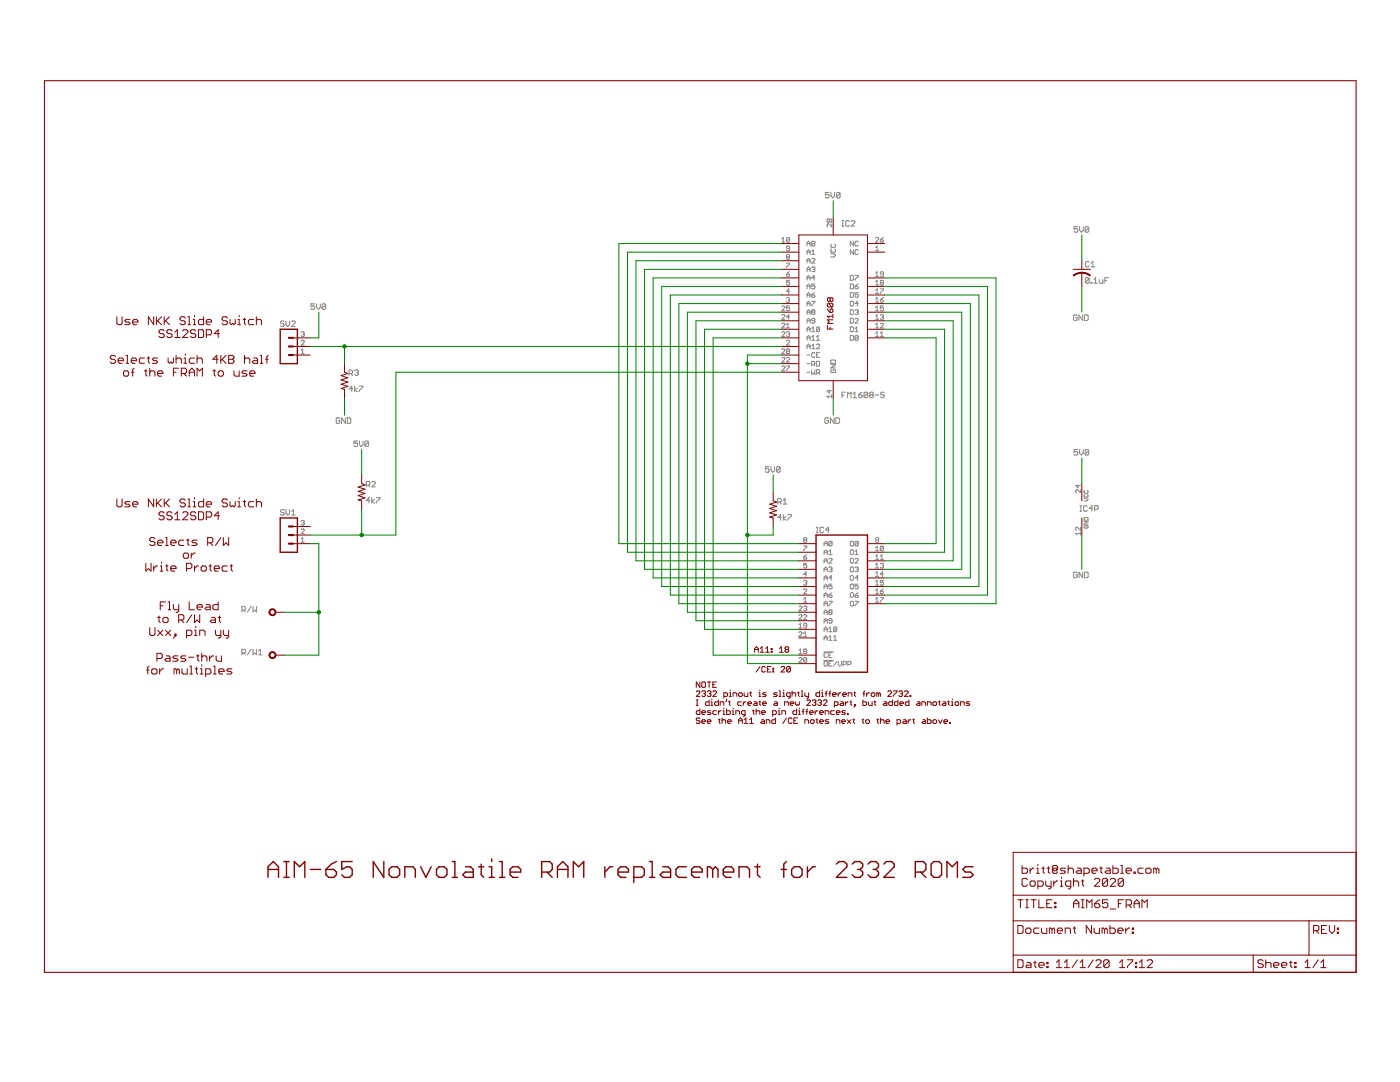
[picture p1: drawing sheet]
<svg xmlns="http://www.w3.org/2000/svg" width="279mm" height="216mm" viewBox="0 0 279 216" stroke-linecap="round" stroke-linejoin="round" font-family="sans-serif">
<g fill="none" stroke="#808080" stroke-width=".2">
<path d="M165.5 38.4h-.8v.5l.4-.1 .4 .1v.4l-.2 .2h-.4l-.2-.2M165.8 38.4v.7l.4 .4 .4-.4v-.7M167.7 38.6l-.2-.2h-.4l-.2 .2v.7M167.7 38.6v.7l-.2 .2h-.4l-.2-.2M167.7 38.6l-.8 .7M156 47.7l.3-.3v.9M156 48.3h.6M157 52.5h.6l-.6 .9M157 54.7h.4l.2 .3-.5 .2-.1-.2zM157 59.5l.1-.1h.3l.2 .1-.2 .3M157.1 51.3l-.1-.2 .1-.3h.3l.2 .2-.2 .3M157.1 51.3l-.1 .1 .1 .4h.3l.2-.2-.2-.3"/>
<path d="M157.1 51.3h.3M157.3 59.8h.1M157.4 59.8l.2 .2-.2 .3h-.3l-.1-.2M157.6 49.6h-.5l-.1-.2 .1-.3h.3l.2 .2v.6l-.2 .1h-.3l-.1-.1M157.6 47.5v.7l-.2 .1-.4-.1M157.6 47.5l-.2-.1h-.3l-.1 .1v.7M157.6 55.9h-.6v.5l.3-.2 .3 .2v.3l-.2 .2-.4-.2M157.6 47.5l-.6 .7M157.6 54.2l-.6 .5M157.6 58.1h-.6l.4-.5v1M161.1 49.1v-.6l.3-.4 .3 .4v.6M161.1 50.8v-.6l.3-.4 .3 .4v.6"/>
<path d="M161.1 52.5v-.6l.3-.3 .3 .3v.6M161.1 54.2v-.6l.3-.3 .3 .3v.6M161.1 55.9v-.6l.3-.3 .3 .3v.6M161.1 57.6v-.6l.3-.3 .3 .3v.6M161.1 59.3v-.6l.3-.3 .3 .3v.6M161.1 48.6h.6M161.1 50.3h.6M161.1 52h.6M161.1 53.7h.6M161.1 55.5h.6M161.1 57.1h.6M161.1 58.9h.6"/>
<path d="M162 58.9h.5l.1 .3-.4 .1-.2-.1zM162 51.7l.2-.1 .4 .1-.6 .8h.6M162 53.4l.2-.1h.3l.1 .1-.1 .3M162 50.2l.3-.4v1M162 50.8h.6M162.3 53.7h.2M162.5 53.7l.1 .2-.1 .3-.5-.1M162.6 48.3l-.1-.2-.5 .2v.6M162.6 56.7h-.6v.4l.3-.1 .3 .1-.1 .5h-.3l-.2-.1M162.6 48.3v.6l-.1 .2h-.3l-.2-.2M162.6 48.3l-.6 .6M162.6 55.5h-.6l.5-.5v.9"/>
<path d="M162.6 58.4l-.6 .5M165.5 43.9l.2-.2 .3 .2-.2 .4-.3-.1M165.5 43.9v.3M165.5 43.9l-.1-.2-.3 .2 .1 .4 .3-.1M165.8 50.6h.6l.4 .3-.4 .4h-.6M166 49.7l-.2 .1v.4l.2 .1h.6l.2-.1v-.4l-.2-.1M166 48.7l-.2 .2v.3l.2 .2h.6l.2-.2v-.3l-.2-.2M166 44.6v.7l-.6-.7-.3 .2 .1 .5M168 45.1h.4M168 44h.4M168.2 44v1.1M169.5 44.2l-.2-.2h-.3l-.2 .2v.8l.2 .1h.3l.2-.1"/>
<path d="M169.7 56.7h.5l.1 .2v.6l-.1 .1h-.5zM169.7 55h.5l.1 .1v.7l-.1 .1h-.5zM169.7 58.4h.5l.1 .1v.7l-.1 .1h-.5zM169.9 44.2l.2-.2h.3l.2 .2v.2l-.7 .7h.7M170.3 48.1v1l-.6-1v1M170.3 49.8v1l-.6-1v1M170.6 57.1h.5l.2 .4-.2 .1h-.3zM170.6 55h.7l-.7 .9M171.3 48.3l-.2-.2-.5 .2v.6l.2 .2h.3l.2-.2M171.3 50l-.2-.2-.5 .2v.6l.2 .2 .5-.2M171.3 58.4h-.7v.5l.4-.2 .3 .2v.3l-.2 .1-.5-.1M171.3 56.7l-.7 .4"/>
<path d="M174.7 47.5l.2-.1h.3l.2 .1-.7 .8h.7M174.7 50h.7M174.7 55.2h.7M174.7 56.9h.7M174.7 49.4l.3-.3v.9M174.7 54.5l.3-.3v1M174.7 56.2l.3-.3v1M174.7 58l.3-.4v1M174.7 59.7l.3-.3v.9M174.7 58.6h.7M175.7 47.9h.4l.2 .3-.5 .1zM175.7 57.6h.6l-.6 1"/>
<path d="M175.7 59.8h.4l.2 .3-.2 .2h-.3zM175.8 56.4l-.1-.2 .1-.3 .5 .2-.2 .3M175.8 56.4l-.1 .2 .1 .3 .5-.2-.2-.3M175.8 56.4h.3M176.3 54.7h-.5l-.1-.2 .1-.3 .5 .2v.6l-.2 .2-.4-.2M176.3 59.4l-.6 .4M176.3 47.4l-.6 .5M215.1 45.2h-.7v.6l.3-.2 .4 .2v.3l-.2 .2h-.4l-.1-.2M215.5 45.2v.8l.3 .3 .4-.3v-.8M217.3 45.4l-.2-.2h-.4l-.1 .2v.7M217.3 45.4v.7l-.2 .2h-.4l-.1-.2M217.3 45.4l-.7 .7"/>
<path d="M217.4 52.3l-.2-.1h-.4l-.2 .1v.8l.2 .2h.4l.2-.2M217.4 55.6l-.2-.2h-.4l-.2 .2v.7M217.4 55.6v.7l-.2 .2h-.4l-.2-.2M217.4 55.6l-.8 .7M217.7 56.3h.2v.2h-.2zM217.7 53.3h.8M217.7 52.5l.4-.3v1.1M218.3 56.5h.7M218.3 55.8l.4-.4v1.1M219.4 55.8v.5l.2 .2h.5v-.7M220.5 56h.4M221.2 55.4h-.7v1.1"/>
<path d="M56.7 64.2l-.2-.1h-.3l-.2 .1 .2 .4h.3l.2 .2-.2 .4h-.3l-.2-.2M57.1 64.1v.7l.3 .4 .4-.4v-.7M58.2 64.2l.2-.1h.3l.2 .1v.2l-.7 .8h.7M60.1 66.4l.2-.2h.3l.1 .2-.1 .3M60.1 68.1l.2-.2h.3l.1 .2-.6 .8h.6M60.1 70.6h.6M60.1 69.9l.3-.3v1M60.4 66.7h.2M60.6 66.7l.1 .1-.1 .3-.5-.1M62.8 60.6h-.7v.6l.5-.2 .2 .2v.4l-.2 .1h-.3l-.2-.1M63.2 60.6v.8l.3 .3 .4-.3v-.8M65 60.8l-.2-.2h-.3l-.2 .2v.8"/>
<path d="M65 60.8v.8l-.2 .1h-.3l-.2-.1M65 60.8l-.7 .8M69.7 74.5h.5l.2-.1v-.4l-.2-.2h-.5v1.1M70 74.5l.4 .4M70.4 77.6h-.7l.5-.6v1.1M70.8 77v1.1M70.8 74l.2-.2h.3l.2 .2-.2 .4M71.1 74.4h.2M71.3 77.4l-.5 .4 .5 .3M71.3 74.4l.2 .1-.2 .4h-.3l-.2-.2M71.7 77h.7v.2l-.7 .8v.1M156 62.9l.2-.1 .4 .1v.2l-.6 .6h.6"/>
<path d="M156 61.2l.2-.1 .4 .1v.2l-.6 .6h.6M156 64.6l.2-.1 .4 .1-.6 .8h.6M156 66.4l.2-.2h.3l.1 .2-.6 .7h.6M156 69.8l.2-.2h.3l.1 .2-.6 .8h.6M156 71.5l.2-.2 .4 .2v.1l-.6 .7h.6M156 73.2l.2-.2 .4 .2v.2l-.6 .6h.6M157 73h.6l-.6 1M157 66.4l.1-.2h.3l.2 .2-.2 .3M157 68.1l.1-.2h.3l.2 .2-.6 .8h.6M157 71.5l.1-.2 .5 .2v.1l-.6 .7h.6M157 65.4h.6M157 64.8l.3-.3v.9"/>
<path d="M157.3 66.7h.1M157.4 66.7l.2 .1-.2 .3-.4-.1M157.6 61.1h-.6v.4l.3-.1 .3 .1v.3l-.2 .2h-.3l-.1-.2M157.6 69.8l-.2-.2h-.3l-.1 .2v.6M157.6 69.8v.6l-.2 .2h-.3l-.1-.2M157.6 63.2h-.6l.4-.4v.9M157.6 69.8l-.6 .6M161.1 67.9v-.6l.3-.3 .3 .3v.6M161.1 61v-.6l.3-.3 .3 .3v.6M161.1 62.8v-.7l.3-.3 .3 .3v.7M161.1 64.5v-.7l.3-.3 .3 .3v.7M161.1 66.2v-.6l.3-.4 .3 .4v.6"/>
<path d="M161.1 69.6v-.6l.3-.3 .3 .3v.6M161.1 60.6h.6M161.1 64h.6M161.1 65.7h.6M161.1 67.4h.6M161.1 69.1h.6M161.1 70.8h.6M161.1 72.6h.6M161.1 74.3h.6M161.1 62.3h.6M162 60.1h.6l-.6 .9M162 72.7h.5l.1-.5-.1-.1h-.5v.9"/>
<path d="M162 73.8v.9l.3-.3 .3 .3v-.9M162 65.6l.3-.4v1M162 67.3l.3-.3v.9M162 69l.3-.3v.9M162 66.2h.6M162 67.9h.6M162 69.6h.6M162.2 62.3l-.2-.2 .2-.3 .4 .2-.1 .3M162.2 62.3l-.2 .1 .2 .4 .4-.2-.1-.3M162.2 62.3h.3M162.3 72.7l.3 .3M162.6 70.5l-.1-.1-.5 .1v.7l.2 .1 .4-.1"/>
<path d="M162.6 64h-.4l-.2-.2 .2-.3h.3l.1 .2v.6l-.1 .2h-.3l-.2-.2M162.9 72.1h.5l.2 .1v.7l-.2 .1h-.5zM162.9 74.4h.5l.2-.1v-.3l-.2-.2h-.5v.9M162.9 68.8l.2-.1 .5 .1v.2l-.7 .6h.7M162.9 67.9h.7M162.9 67.3l.4-.3v.9M162.9 70.8h.4M163.3 74.4l.3 .3M163.6 65.4l-.2-.2h-.3l-.2 .2v.6M163.6 65.4v.6l-.2 .2h-.3l-.2-.2M163.6 70.4h-.7v.9h.7M163.6 65.4l-.7 .6"/>
<path d="M165.5 77.8v.6l-.4-.4h.9M165.8 72l.2-.2h.6l.2 .2v.5h-1zM165.8 72.8h1l-1 .6h1M166 73.7l-.2 .2v.3l.2 .2h.6l.2-.2v-.3l-.2-.2h-.3v.3M166 79.1h-.9l.3 .3M166 78.8v.6M168 78.8h.4M168.8 78.3h-.8v1.1M169.1 79.4v-1.1l.4 .3 .4-.3v1.1M169.7 63.5h.5l.1 .2v.6l-.1 .2h-.5zM169.7 60.1h.5l.1 .2v.6l-.1 .1h-.5zM169.7 61.8h.5l.1 .2v.6l-.1 .2h-.5z"/>
<path d="M169.7 65.2h.5l.1 .2v.6l-.1 .2h-.5zM169.7 67h.5l.1 .1v.6l-.1 .2h-.5zM170.2 78.6l.4-.3v1.1M170.2 79.4h.8M170.6 63.7l.2-.2h.3l.2 .2-.7 .8h.7M170.6 66.2h.7M170.6 62l.5-.2 .2 .2-.2 .3M170.6 65.6l.4-.4v1M171 62.3h.1M171.1 62.3l.2 .1-.2 .4-.5-.2M171.3 60.6h-.7l.5-.5v.9M171.3 67.1v.6l-.2 .2h-.3l-.2-.2"/>
<path d="M171.3 67.1l-.5-.1-.2 .1v.6M171.3 67.1l-.7 .6M171.3 78.8h.6l.2 .4-.2 .2h-.4l-.2-.2zM172.1 78.3l-.8 .5M173.2 78.4l-.2-.1h-.4l-.2 .1v.8M173.2 78.4v.8l-.2 .2h-.4l-.2-.2M173.2 78.4l-.8 .8M173.7 78.8l-.2-.2 .2-.3h.4l.2 .1-.2 .4M173.7 78.8h.4M173.7 78.8l-.2 .2 .2 .4h.4l.2-.2-.2-.4M174.6 78.8h.8M174.7 60.3h.7"/>
<path d="M174.7 63.7h.7M174.7 65.4h.7M174.7 67.1h.7M174.7 66.5l.3-.3v.9M174.7 61.4l.3-.3v.9M174.7 63.1l.3-.3v.9M174.7 64.8l.3-.3v.9M174.7 62h.7M175.7 62.9l.4-.1 .2 .1-.2 .3M175.7 64.6l.1-.1 .5 .1-.6 .8h.6M175.7 67.1h.6M175.7 66.5l.3-.3v.9"/>
<path d="M176 63.2h.1M176.1 63.2l.2 .2-.2 .3-.4-.1M176.3 61.1h-.6v.4l.3-.1 .3 .1v.3l-.2 .2h-.3l-.1-.2M176.5 78.4l-.2-.1h-.4l-.2 .1 .2 .4h.4l.2 .2-.2 .4h-.4l-.2-.2M215 63l-.2-.2h-.4l-.2 .2v.8l.2 .1h.4l.2-.1v-.4h-.4M216.1 62.8v1.1l-.8-1.1v1.1M216.4 62.8h.6l.2 .2v.8l-.2 .1h-.6zM67.8 83.6l-.2-.2h-.3l-.2 .2v.7l.2 .2h.3l.2-.2v-.4h-.3M68.9 83.4v1.1l-.7-1.1v1.1M69.3 83.4h.5l.2 .2v.7l-.2 .2h-.5zM71.4 88h-.8v.5l.6-.1 .2 .1v.4l-.2 .2h-.4l-.2-.2M71.7 88v.7l.4 .4 .4-.4v-.7"/>
<path d="M73.1 96.8h.5l.2-.2v-.4l-.2-.1h-.5v1.1M73.4 96.8l.4 .4M73.6 88.2l-.2-.2h-.4l-.2 .2v.7M73.6 88.2v.7l-.2 .2h-.4l-.2-.2M73.6 88.2l-.8 .7M73.8 99.8h-.7l.5-.5v1.1M74.2 99.3v1.1M74.2 96.2l.2-.1h.3l.2 .1v.2l-.7 .8h.7M74.7 99.7l-.5 .3 .5 .4M75.1 99.3h.7v.2l-.7 .7v.2M153.5 93.1h-.7v.6l.3-.2 .4 .2v.3l-.2 .2h-.4l-.1-.2M153.9 93.1v.8l.3 .3 .4-.3v-.8"/>
<path d="M155.7 93.3l-.2-.2h-.3l-.2 .2v.7M155.7 93.3v.7l-.2 .2h-.3l-.2-.2M155.7 93.3l-.7 .7M156.3 99.8l.4-.3v1.1M165.4 83.6l-.2-.2h-.4l-.2 .2v.7l.2 .2h.4l.2-.2v-.4h-.4M166.5 83.4v1.1l-.8-1.1v1.1M166.8 83.4h.6l.2 .2v.7l-.2 .2h-.6zM215.1 89.7h-.7v.6l.3-.2 .4 .2v.3l-.2 .2h-.4l-.1-.2M215.1 96.7v.7l-.4-.5h.9M215.5 89.7v.7l.3 .4 .4-.4v-.7M215.6 97.7v.6l-.6-.6-.3 .1 .1 .5M216.3 99.5h.6l.2 .2-.2 .3h-.6"/>
<path d="M216.5 97.9l-.2 .1 .2 .4 .6-.1-.1-.4M216.5 98.7l-.2 .1 .2 .4 .6-.1-.1-.4M217.3 89.9l-.2-.2h-.4l-.1 .2v.7M217.3 89.9v.7l-.2 .2h-.4l-.1-.2M217.3 89.9l-.7 .7M56.7 101.9l-.2-.2h-.3l-.2 .2 .2 .3h.3l.2 .2-.2 .4h-.3l-.2-.2M57.1 101.7v.7l.3 .4 .4-.4v-.7M58.2 102.8h.7M58.2 102l.3-.3v1.1M60.1 108.2h.6M60.1 105.7l.2-.2h.3l.1 .2-.6 .8h.6M60.1 107.6l.3-.3v.9"/>
<path d="M60.1 104l.5-.2 .1 .2-.1 .3M60.4 104.3h.2M60.6 104.3l.1 .2-.1 .3-.5-.2M155.2 100.2h.5l.2-.2v-.3l-.2-.2h-.5v1.1M155.6 100.2l.3 .4M155.9 103.3h-.7l.5-.6v1.1M156.3 102.7v1.1M156.3 100.6h.7M156.9 103.1l-.6 .3 .6 .4M157.2 102.7h.8l-.8 1.1M160.4 119.5l.3-.3v1M160.4 117.7l.1-.2h.3l.2 .2-.6 .8h.6"/>
<path d="M160.4 109h.6l-.6 .9M160.4 111.1h.4l.2 .4-.5 .1zM160.4 116l.1-.2h.3l.2 .2-.2 .3M160.5 107.7l-.1-.1 .1-.3h.3l.2 .1-.2 .3M160.5 107.7l-.1 .2 .1 .3h.3l.2-.2-.2-.3M160.5 107.7h.3M160.7 116.3h.1M160.8 116.3l.2 .1-.2 .4h-.3l-.1-.2M161 112.4h-.6v.5l.3-.2 .3 .2v.3l-.2 .1-.4-.1M161 114.6h-.6l.4-.5v.9M161 110.7l-.6 .4M162.9 106.3h.4"/>
<path d="M162.9 105.2h.4M163.1 105.2v1.1M164.4 105.4l-.2-.2h-.4l-.2 .2v.7l.2 .2h.4l.2-.2M164.5 108.9v-.6l.3-.3 .3 .3v.6M164.5 110.7v-.7l.3-.3 .3 .3v.7M164.5 112.4v-.7l.3-.3 .3 .3v.7M164.5 114.1v-.6l.3-.4 .3 .4v.6M164.5 115.8v-.6l.3-.3 .3 .3v.6M164.5 117.5v-.6l.3-.3 .3 .3v.6M164.5 119.2v-.6l.3-.3 .3 .3v.6M164.5 118.7h.6M164.5 117h.6"/>
<path d="M164.5 115.3h.6M164.5 113.6h.6M164.5 111.9h.6M164.5 110.2h.6M164.5 108.5h.6M165.4 120h.7l-.7 .9M165.4 111.6l.2-.2h.3l.2 .2-.7 .8h.7M165.4 113.3l.2-.2h.3l.2 .2-.2 .3M165.4 118.7h.5l.2 .4-.5 .1zM165.4 110l.3-.3v1M165.4 110.7h.7M165.5 105.7h-.8l.6-.5v1.1"/>
<path d="M165.7 113.6h.2M165.9 113.6l.2 .2-.2 .3h-.3l-.2-.2M166.1 108.2v.6l-.2 .1-.5-.1M166.1 116.6h-.7v.4l.3-.1 .4 .1v.3l-.2 .2-.5-.2M166.1 108.2l-.5-.2-.2 .2v.6M166.1 118.3l-.7 .4M166.1 115.3h-.7l.5-.4v.9M166.1 108.2l-.7 .6M169.7 108.2l.2-.2 .4 .2v.6l-.1 .1-.5-.1zM169.7 109.9l.2-.2 .4 .2v.6l-.1 .2-.5-.2zM169.7 115l.2-.1 .4 .1v.6l-.1 .2h-.3l-.2-.2zM169.7 116.7l.2-.1 .4 .1v.6l-.1 .2-.5-.2z"/>
<path d="M169.7 118.4l.2-.1 .4 .1v.7l-.1 .1-.5-.1zM169.9 111.4h.3l.1 .2v.6l-.1 .2h-.3l-.2-.2v-.6zM169.9 113.1h.3l.1 .2v.6l-.1 .2h-.3l-.2-.2v-.6zM169.9 120h.3l.1 .1v.7l-.1 .1-.5-.1v-.7zM170.6 118.7h.5l.2 .4-.5 .1zM170.6 120h.7l-.7 .9M170.6 111.6l.2-.2h.3l.2 .2-.7 .8h.7M170.6 113.3l.2-.2h.3l.2 .2-.2 .3M170.6 110l.4-.3v1M170.6 110.7h.7M171 113.6h.1M171.1 113.6l.2 .2-.2 .3h-.3l-.2-.2"/>
<path d="M171.3 108.2l-.5-.2-.2 .2v.6M171.3 116.6h-.7v.4l.4-.1 .3 .1v.3l-.2 .2-.5-.2M171.3 108.2v.6l-.2 .1-.5-.1M171.3 115.3h-.7l.5-.4v.9M171.3 108.2l-.7 .6M171.3 118.3l-.7 .4M174.7 109.3l.3-.3v.9M174.7 111l.3-.3v.9M174.7 112.7l.3-.3v.9M174.7 114.4l.3-.3v.9M174.7 116.1l.3-.3v1M174.7 117.8l.3-.3v1"/>
<path d="M174.7 119.5l.3-.3v1M174.7 118.5h.7M174.7 116.8h.7M174.7 113.3h.7M174.7 111.6h.7M174.7 109.9h.7M174.7 115h.7M175.4 107.7h-.5l-.2-.1 .2-.3h.3l.2 .1v.6l-.2 .2h-.3l-.2-.2M175.7 111l.3-.3v.9M175.7 112.5l.4-.1 .2 .1-.2 .4M175.7 118h.4l.2 .3-.2 .2h-.3zM175.7 119.2h.6l-.6 1"/>
<path d="M175.7 111.6h.6M176 112.9h.1M176.1 112.9l.2 .1-.2 .3-.4-.1M176.3 109.1v.6l-.2 .2-.4-.2M176.3 115.8h-.6v.5l.3-.2 .3 .2v.3l-.2 .2h-.3l-.1-.2M176.3 109.1l-.5-.1-.1 .1v.6M176.3 114.6h-.6l.4-.5v.9M176.3 109.1l-.6 .6M176.3 117.5l-.6 .5M215 114.4l-.2-.2h-.4l-.2 .2v.7l.2 .2h.4l.2-.2v-.4h-.4M215.5 102h.4M215.5 100.9h.4"/>
<path d="M215.6 105.2v.6l-.6-.6-.3 .1 .1 .5M215.6 106.4h-.9l.3 .4M215.6 106.2v.6M215.7 100.9v1.1M216.1 114.2v1.1l-.8-1.1v1.1M216.3 103.4l.7-.1 .1 .1v.4h-.8zM216.3 104.1h.8l-.8 .5h.8M216.4 114.2h.6l.2 .2v.7l-.2 .2h-.6zM216.5 104.8l-.2 .2 .2 .4 .6-.2-.1-.4h-.3v.3M217 101.1l-.2-.2h-.4l-.1 .2v.7l.1 .2h.4l.2-.2M218.1 101.5h-.7l.5-.6v1.1M218.5 101.6h.5l.2-.1v-.4l-.2-.2h-.5v1.1"/>
<path d="M48.3 121.8h.5l.2-.2v-.4l-.2-.2h-.5v1.1M48.3 130.3h.5l.2-.2v-.3l-.2-.2h-.5v1.1M48.6 121.8l.4 .3M48.6 130.3l.4 .4M50.1 121l-.7 1.1M50.1 129.6l-.7 1.1M50.5 121v1.1l.3-.3 .4 .3v-1.1M50.5 129.6v1.1l.3-.4 .4 .4v-1.1M51.6 129.9l.3-.3v1.1M51.6 130.7h.7M159.4 122.8l.2-.1 .5 .1-.7 .8h.7M159.4 121.1l.2-.2 .5 .2v.2l-.7 .6h.7"/>
<path d="M159.4 129.8l.3-.3v.9M159.4 124.7l.3-.3v.9M159.4 130.4h.7M159.4 125.3h.7M159.4 131.4l.2-.2 .5 .2-.7 .7h.7M159.4 126.2l.2-.1h.3l.2 .1-.7 .8h.7M160.4 126.4l.3-.3v.9M160.4 120.2h.6M160.4 121.1l.4-.2 .2 .2-.2 .3M160.4 122.8l.1-.1 .5 .1-.6 .8h.6M160.4 127h.6M160.5 130l-.1-.2 .1-.3 .5 .1-.2 .4"/>
<path d="M160.5 130l-.1 .1 .1 .3 .5-.1-.2-.3M160.5 130h.3M160.7 121.4h.1M160.8 121.4l.2 .2-.2 .3-.4-.2M161 124.8h-.5l-.1-.1 .1-.3h.3l.2 .1v.6l-.2 .2h-.3l-.1-.2M161 131.4v.6l-.2 .1-.4-.1M161 131.4l-.5-.2-.1 .2v.6M161 131.4l-.6 .6M164.4 130.1h1.9M164.4 131.8h1.9M164.5 120.9v-.6l.3-.3 .3 .3v.6M164.5 122.6v-.6l.3-.3 .3 .3v.6"/>
<path d="M164.5 124.4v-.7l.3-.3 .3 .3v.7M164.5 126v-.6l.3-.3 .3 .3v.6M164.5 127.8v-.7l.3-.3 .3 .3v.7M164.5 120.5h.6M164.5 125.6h.6M164.5 127.3h.6M164.5 123.9h.6M164.5 122.2h.6M164.6 132h.4l.1 .1v.6l-.1 .2h-.4l-.1-.2v-.6zM165.1 130.4l-.1-.2h-.4l-.1 .2v.6l.1 .2h.4l.1-.2M165.4 125.4l.3-.3v.9M165.4 127.1l.3-.3v1"/>
<path d="M165.4 130.7h.3M165.4 126h.7M165.4 132.4h.3M165.4 127.8h.7M165.6 122.2l-.2-.2 .2-.3h.3l.2 .2-.2 .3M165.6 122.2l-.2 .1 .2 .3h.3l.2-.1-.2-.3M165.6 122.2h.3M166.1 123.9h-.5l-.2-.2 .2-.3h.3l.2 .2v.6l-.2 .2h-.3l-.2-.2M166.1 130.2h-.7v1h.7M166.1 132h-.7v.9h.7M166.4 127.8h.6M166.4 127.1l.3-.3v1"/>
<path d="M167 125.3v.6l-.2 .1-.4-.1M167 125.3l-.2-.2-.4 .2v.6M167 125.3l-.6 .6M167 132l-.6 .9M167.3 132v.6l.3 .3 .3-.3v-.6M168.3 132.6h.4l.2-.2v-.3l-.2-.1h-.4v.9M169.2 132.6h.5l.1-.2-.1-.4h-.5v.9M174.7 120.2h.7"/>
</g>
<g fill="none" stroke="#800000" stroke-width=".2">
<path d="M156 48.6h3.4M156 50.3h3.4M156 52h3.4M156 53.7h3.4M156 55.5h3.4M156 57.1h3.4M156 58.9h3.4M159.4 46.9h13.7v29.1h-13.7zM165.7 59.6l-.2-.2-.4 .2v.4l.2 .2 .4-.2M165.7 59.6v.4M165.7 59.6l.2-.2 .3 .2v.4l-.2 .2-.3-.2M166.3 43.5v3.4"/>
<path d="M173.1 48.6h3.5M173.1 50.3h3.5M173.1 55.5h3.5M173.1 57.1h3.5M173.1 58.9h3.5M214.2 53.7h3.4M215.9 52v1.7M215.9 54.4v2.7M23.1 71.2l-.3-.3h-.5l-.3 .3v.2l.3 .3h.5l.3 .3v.2l-.3 .3h-.5l-.3-.3M23.3 63.2v1.3l.3 .3h.5l.3-.3v-1.3M23.6 72h1v-.3l-.2-.3h-.5l-.3 .3v.5l.3 .3h.5M24.9 74h.5l.3 .3v.5l-.3 .3h-.5l-.3-.3v-.5z"/>
<path d="M25.2 70.9h.2v1.6M25.2 72.5h.5M26 63.7h-.8l-.3 .3 .3 .3h.5l.3 .2-.3 .3h-.8M26.2 72h1.1v-.3l-.3-.3h-.5l-.3 .3v.5l.3 .3h.5M26.2 74.3h.5M26.5 64.3h1v-.3l-.2-.3h-.6l-.2 .3v.5l.2 .3h.6M26.7 73.5l-.2 .2v1.4M28.8 71.4h-.8l-.2 .3v.5l.2 .3h.8M28.8 74h.6M29.1 73.7v1.1l.3 .3M29.4 71.4h.5M29.6 71.2v1l.3 .3"/>
<path d="M29.9 74.3l.2-.3h.6l.2 .3v.8M29.9 73.5v1.6M30.7 63.2v1.6l-1.1-1.6v1.6M31.2 63.2v1.6M31.5 64l.7 .8M31.5 71.4h-.8l-.3 .3 .3 .3h.5l.3 .2-.3 .3h-.8M31.5 74.5h1v-.2l-.3-.3h-.5l-.2 .3v.5l.2 .3h.5M32.2 63.2l-1 1.1M32.8 63.2v1.6M32.8 66l-.3-.2h-.5l-.3 .2v.3l.3 .3h.5l.3 .2v.3l-.3 .3h-.5l-.3-.3M33 64l.8 .8M33.5 71.4v.8l.3 .3 .3-.3 .3 .3 .2-.3v-.8"/>
<path d="M33.8 63.2l-1 1.1M34.4 66l-.3-.2h-.6l-.2 .2v.3l.2 .3h.6l.3 .2v.3l-.3 .3h-.6l-.2-.3M34.6 74.3h.5M34.9 67.4h1M34.9 66.3l.5-.5v1.6M35.1 71.7l.3-.3h.5l.3 .3v.8M35.1 70.9v1.6M35.7 73.5h-1.1v1.6M36.2 74.5h.8l.2-.2v-.6l-.2-.2h-.8v1.6M36.4 66l.3-.2h.5l.3 .2v.3l-1.1 1.1h1.1M36.7 71.4h.3v1.1M36.7 72.5h.5"/>
<path d="M36.7 74.5l.5 .6M37 63.5l-.3-.3h-.5l-.3 .3v.2l.3 .3h.5l.3 .3v.2l-.3 .3h-.5l-.3-.3M37 70.7v.2M37.5 64.8h.5M37.5 63.2h.3v1.6M37.8 75.1v-1.1l.5-.5 .5 .5v1.1M37.8 74.3h1M38.5 64.8h.6M38.5 63.7h.3v1.1M38.8 71.4h-.8l-.2 .3v.5l.2 .3h.8M38.8 62.9v.3M39.1 66l-.3-.2h-.5l-.3 .2v.3l.3 .3h.5l.3 .2v.3l-.3 .3h-.5l-.3-.3"/>
<path d="M39.3 71.7l.3-.3h.5l.3 .3v.8M39.3 70.9v1.6M39.3 75.1v-1.6l.6 .5 .5-.5v1.6M39.6 65.8h.8l.2 .2v1.1l-.2 .3h-.8zM40.6 63.2v1.6h-.7l-.3-.3v-.5l.3-.3h.7M41.2 64.3h1v-.3l-.2-.3h-.6l-.2 .3v.5l.2 .3h.6M41.2 66.8h.8l.2-.2v-.6l-.2-.2h-.8v1.6M42.5 74h.5M42.8 73.7v1.1l.2 .3M43.5 71.7h-1l.8-.8v1.6M43.8 66.6h-1l.7-.8v1.6M43.8 74h.5l.3 .3v.5l-.3 .3h-.5l-.3-.3v-.5z"/>
<path d="M44.1 70.9v1.6M44.3 71.7l.8 .8M45.1 70.9l-1 1.1M45.4 63.5l-.3-.3h-.5l-.3 .3v.2l.3 .3h.5l.3 .3v.2l-.3 .3h-.5l-.3-.3M45.6 70.9h.8l.3 .3v.2l-.3 .3 .3 .3v.2l-.3 .3h-.8zM45.6 71.7h.8M45.9 63.7v.8l.3 .3 .2-.3 .3 .3 .2-.3v-.8M46.7 74v.8l.2 .3h.8v-1.1M47.5 64.8h.5M47.5 63.7h.2v1.1M47.7 62.9v.3M48.5 63.7h.5"/>
<path d="M48.8 63.5v1l.2 .3M48.8 70.9v1.6M48.8 71.7l.2-.3h.6l.2 .3v.8M49.3 74h-.8l-.2 .3 .2 .2h.5l.3 .3-.3 .3h-.7M49.8 74.5h1.1v-.2l-.3-.3h-.5l-.3 .3v.5l.3 .3h.5M50.6 63.7h-.8l-.2 .3v.5l.2 .3h.8M50.6 71.4h.6l.2 .3v.8h-.8l-.2-.3 .2-.2h.8M51.2 64l.2-.3h.5l.3 .3v.8M51.2 63.2v1.6M51.9 70.9h.3v1.6M51.9 72.5h.6M53 71.7h.5"/>
<path d="M53.5 70.9l-.2 .3v1.3M58.5 67.4h3.4M58.5 69.1h3.4M58.5 70.8h3.4M68.7 72.6v1.7l.7 .2-1.3 .5 1.3 .4-1.3 .4 1.3 .4-1.3 .5 1.3 .4-1.3 .4 .6 .2v1.7M156 64h3.4M156 74.3h3.4M156 60.6h3.4M156 65.7h3.4M156 67.4h3.4M156 69.1h3.4M156 70.8h3.4"/>
<path d="M156 72.6h3.4M156 62.3h3.4M165.1 64.9v.8h1.1M165.1 61.6l.6 .8M165.3 60.5l-.2 .2v.4l.2 .2h.7M165.3 60.5h.7l.2 .2v.4l-.2 .2M165.3 60.5l.7 .8M165.7 61.8l.3-.2 .2 .2v.4l-.2 .2h-.3zM165.7 65.3v.4M166.2 63.8h-1.1l.4 .4-.4 .4h1.1M166.2 63.1h-1.1l.4 .4M166.2 62.7v.8"/>
<path d="M166.3 76v3.4M173.1 64h3.5M173.1 60.6h3.5M173.1 65.7h3.5M173.1 67.4h3.5M173.1 62.3h3.5M23.3 99.6v1.3l.3 .2h.5l.3-.2v-1.3M30.7 99.6v1.5l-1.1-1.5v1.5M31.2 99.6v1.5M32.2 99.6l-1 1M32.8 99.6v1.5M33.8 99.6l-1 1"/>
<path d="M37 99.8l-.3-.2h-.5l-.3 .2v.3l.3 .3h.5l.3 .2v.3l-.3 .2h-.5l-.3-.2M37.5 99.6h.3v1.5M38.8 99.3v.3M40.6 99.6v1.5h-.7l-.3-.2v-.5l.3-.3h.7M45.4 99.8l-.3-.2h-.5l-.3 .2v.3l.3 .3h.5l.3 .2v.3l-.3 .2h-.5l-.3-.2M47.7 99.3v.3M48.8 99.8v1.1l.2 .2M51.2 99.6v1.5M72.2 94.8v1.7l.7 .3-1.4 .4 1.4 .4-1.4 .4 1.4 .5-1.4 .4 1.4 .4-1.4 .5 .7 .1v1.7M154.3 98.2v1.7l.7 .3-1.4 .4 1.4 .4-1.4 .5 1.4 .4-1.4 .4 1.4 .4-1.4 .5 .7 .2v1.7M215.9 96.5v3.4M26 100.1h-.8l-.3 .3 .3 .2h.5l.3 .3-.3 .2h-.8"/>
<path d="M26.5 100.6h1v-.2l-.2-.3h-.6l-.2 .3v.5l.2 .2h.6M29.1 112.4v1.6l.5-.5 .5 .5v-1.6M30.7 112.9v1.1M30.9 107.5l-.2-.2h-.6l-.2 .2v.3l.2 .3h.6l.2 .2v.3l-.2 .2h-.6l-.2-.2M31.5 108.3h1v-.2l-.3-.3h-.5l-.2 .3v.5l.2 .2h.5M31.5 100.4l.7 .7M31.5 112.9h-.3l-.5 .6M32 112.9h.2v1.1M32 114h.5M32.2 112.1v.3M32.8 102.4l-.3-.3h-.5l-.3 .3v.3l.3 .2h.5l.3 .3v.2l-.3 .3h-.5l-.3-.3M33 107.3h.3v1.5"/>
<path d="M33 100.4l.8 .7M33 108.8h.5M33 112.9h.5M33.3 112.6v1.1l.2 .3M34.1 108.3h1v-.2l-.2-.3h-.5l-.3 .3v.5l.3 .2h.5M34.1 113.5h1v-.3l-.2-.3h-.5l-.3 .3v.5l.3 .3h.5M34.4 102.4l-.3-.3h-.6l-.2 .3v.3l.2 .2h.6l.3 .3v.2l-.3 .3h-.6l-.2-.3M34.9 102.7l.5-.6v1.6M34.9 103.7h1M36.4 102.4l.3-.3h.5l.3 .3v.3l-1.1 1h1.1M36.6 110.6l.3-.2h.5l.2 .2v.5l-.2 .3h-.5l-.3-.3zM36.7 107.8h-.8l-.2 .3v.5l.2 .2h.8"/>
<path d="M37.2 113.5h.8l.3-.3v-.6l-.3-.2h-.8v1.6M37.2 107.8h.6M37.5 107.5v1.1l.3 .2M37.5 101.1h.5M38.2 110.4v1M38.5 100.1h.3v1M38.5 101.1h.6M38.8 112.9v1.1M38.9 110.4h-.2l-.5 .5M39.1 102.4l-.3-.3h-.5l-.3 .3v.3l.3 .2h.5l.3 .3v.2l-.3 .3h-.5l-.3-.3M39.3 107.8h-.8l-.2 .3 .2 .2h.6l.2 .3-.2 .2h-.8M39.6 102.1h.8l.2 .3v1l-.2 .3h-.8z"/>
<path d="M39.6 112.9h-.3l-.5 .6M40.4 112.9h.5l.3 .3v.5l-.3 .3h-.5l-.3-.3v-.5zM41.2 100.6h1v-.2l-.2-.3h-.6l-.2 .3v.5l.2 .2h.6M41.2 103.2h.8l.2-.3v-.5l-.2-.3h-.8v1.6M41.4 108.3h.8l.3-.2v-.6l-.3-.2h-.8v1.5M41.7 112.9h.5M42 112.6v1.1l.2 .3M42 108.3l.5 .5M42.8 113.5h1v-.3l-.3-.3h-.5l-.2 .3v.5l.2 .3h.5M43.8 102.9h-1l.7-.8v1.6M44.1 107.3l-1.1 1.5M44.6 107.3v1.5l.5-.5 .5 .5v-1.5"/>
<path d="M45.4 112.9h-.8l-.3 .3v.5l.3 .3h.8M45.9 100.1v.8l.3 .2 .2-.2 .3 .2 .2-.2v-.8M45.9 112.9h.5M46.2 112.6v1.1l.2 .3M47.5 100.1h.2v1M47.5 101.1h.5M48.5 100.1h.5M50.6 100.1h-.8l-.2 .3v.5l.2 .2h.8M51.2 100.4l.2-.3h.5l.3 .3v.7M58.5 108.5h3.4M58.5 106.8h3.4M58.5 105.1h3.4"/>
<path d="M159.4 118.7h3.5M159.4 117h3.5M159.4 115.3h3.5M159.4 113.6h3.5M159.4 111.9h3.5M159.4 110.2h3.5M159.4 108.5h3.5M173.1 118.7h3.5M173.1 117h3.5M173.1 115.3h3.5M173.1 113.6h3.5M173.1 111.9h3.5"/>
<path d="M173.1 110.2h3.5M173.1 108.5h3.5M215.9 103.4v3.4M29.2 133.7h.6M29.8 132.9l-.3 .3v1.3M29.9 125.2v1.3l.2 .3h.6l.2-.3v-1.3M30.3 133.7l.2-.2h.6l.2 .2v.5l-.2 .3h-.6l-.2-.3zM31.3 131.4h.8l.3-.3v-.5l-.3-.2h-.8v1.5M31.5 123.2h.5M31.5 125.8l1 1M31.7 122.9v1.1l.3 .2M31.9 133.5v1"/>
<path d="M32 120.9h.5M32.5 123.4l.3-.2h.5l.2 .2v.6l-.2 .2h-.5l-.3-.2zM32.5 125.8l-1 1M32.6 133.5h-.2l-.5 .5M33 120.1h-1v1.6M33 125.8l1.1 1M33.2 130.9h.5l.3 .2v.8h-.8l-.3-.2 .3-.3h.8M33.5 120.1h.3v1.6M33.5 121.7h.6M34.1 125.8l-1.1 1M34.6 120.6v.8l.3 .3h.8M34.9 126.5h.2v.3h-.2z"/>
<path d="M35.1 126.8l-.5 .5M35.3 133.7l-.3-.2h-.3v1M35.3 133.7v.8M35.3 133.7l.2-.2 .3 .2v.8M35.5 130.9h-.8l-.2 .2 .2 .3h.6l.2 .3-.2 .2h-.8M35.7 120.6v1.3l-.3 .3h-.3M35.7 123.7h.7l.3-.3v-.5l-.3-.2h-.7v1.5M36.2 123.7l.5 .5M36.3 133.5v.7l.3 .3h.8v-1M37.1 130.9h-.8l-.3 .2 .3 .3h.6l.2 .3-.2 .2h-.9M37.2 126.8h.8l.3-.3v-.5l-.3-.2h-.8v1.5M37.6 131.1h1.1"/>
<path d="M37.8 120.1v1.6h1M37.9 134.5h.5M37.9 132.9h.3v1.6M38.3 122.7l-1.1 1.5M38.8 122.7v1.5l.5-.5 .6 .5v-1.5M38.8 125.8h.3v1M38.8 126.8h.5M38.9 133.5h.6M39.1 125v.2M39.2 130.9h.5M39.2 133.2v1l.3 .3M39.3 121.1h1.1v-.2l-.3-.3h-.5l-.3 .3v.5l.3 .3h.5"/>
<path d="M39.5 130.6v1.1l.2 .2M39.9 126.8v-1h.7l.3 .2v.8M40 133.5h.3v1M40 134.5h.5M40.3 131.1l.2-.2h.5l.3 .2v.8M40.3 130.4v1.5M40.3 132.7v.2M41 134.5h.8l.3-.3v-.5l-.3-.2h-.8v1.5M41.2 120.6h.5l.3 .3v.8h-.8l-.3-.3 .3-.3h.8M41.8 130.9v1M42.2 123.2h.6l.2 .2v.8h-.8l-.2-.2 .2-.3h.8M42.6 130.9h-.2l-.6 .5"/>
<path d="M42.6 134.5h.5M42.6 132.9h.3v1.6M43 125.8v.7l.3 .3h.8M43.1 130.9v.8l.3 .2h.8v-1M43.5 120.1v1.6h-.7l-.3-.3v-.5l.3-.3h.7M43.5 123.2h.6M43.7 134h1v-.3l-.3-.2h-.5l-.2 .2v.5l.2 .3h.5M43.8 122.9v1.1l.3 .2M44.1 125.8v1.3l-.3 .2h-.3M44.6 125.8v.7l.3 .3h.7M45.6 125.8v1.3l-.2 .2h-.3M46.3 133.5h-.8l-.2 .2 .2 .3h.5l.3 .2-.3 .3h-.7"/>
<path d="M55.1 122.2h1.7M55.1 130.7h1.7M139 138l.1-.1h.4l.2 .1v.2l-.7 .8h.7M139 139.7h.3M139.1 139.7v1.1M139.7 136.1v1.1l-.7-1.1v1.1M140.1 138l.1-.1h.4l.2 .1-.2 .4M140.2 136.1h.4l.2 .1v.8l-.2 .2h-.4l-.1-.2v-.8zM140.4 138.4h.2M140.6 138.4l.2 .2-.2 .4h-.4l-.1-.2M141.2 136.1h.7M141.2 138l.1-.1h.4l.2 .1-.2 .4"/>
<path d="M141.5 139.7v1.1h-.5l-.2-.2v-.4l.2-.2h.5M141.5 136.1v1.1M141.5 138.4h.2M141.7 138.4l.2 .2-.2 .4h-.4l-.1-.2M142.1 139.5v.2M142.3 136.6h.3M142.3 138l.2-.1h.3l.2 .1v.2l-.7 .8h.7M143 136.1h-.7v1.1h.7M143.4 139.7v1.1h-.6l-.2-.2v-.4l.2-.2h.6M144.5 139h.5l.2-.2v-.4l-.2-.2h-.5v1.1M145 139.5v.3l-.2 .2M145.6 139h.3"/>
<path d="M145.6 138.2h.2v.8M145.6 139.8v.8l.2 .2M145.8 137.7v.2M146.3 139v-.8h.6l.1 .2v.6M147.4 138.4l.2-.2h.4l.1 .2v.4l-.1 .2h-.4l-.2-.2zM148.5 138.2v.6l.2 .2h.5v-.8M149.6 138.2h.4M149.8 138v.8l.2 .2M150.6 130.2v-.8l.4-.3 .3 .3v.8M150.6 129.6h.7M151.4 139h.4M151.4 138.2h.2v.8"/>
<path d="M151.6 137.7v.2M151.6 139.8v.8l.2 .2M151.7 133l-.8 1.1M151.7 129.4l.4-.3v1.1M151.7 130.2h.7M152.8 133.2l-.2-.2h-.4l-.2 .2v.7l.2 .2h.4l.2-.2M152.8 130.2h.7M152.8 129.4l.4-.3v1.1M152.9 138.2h-.5l-.2 .2 .2 .2h.3l.2 .2-.2 .2h-.5M153.1 133.5h.4M153.9 133h-.8v1.1h.8M153.9 129.4h.2v.2h-.2z"/>
<path d="M153.9 130h.2v.2h-.2zM154.2 133.9h.2v.2h-.2zM154.2 133.3h.2v.2h-.2zM155.1 138.2h-.5l-.2 .2 .7 .4-.2 .2h-.5M155.5 139h.4M155.5 137.9h.2v1.1M155.6 130.2h.7M155.6 129.4l.3-.3v1.1M155.9 133.2l.2-.2h.3l.2 .2v.1l-.7 .8h.7M156.2 139h.4M156.2 138.2h.2v.8M156.4 137.7v.2"/>
<path d="M156.8 129.6h.4M156.8 129.6l-.1 .2 .1 .4h.4l.2-.2-.2-.4M156.8 129.6l-.1-.2 .1-.3h.4l.2 .1-.2 .4M157.7 139h-.6l-.1-.2v-.4l.1-.2h.6v.9l-.4 .2M157.7 133.2l-.2-.2h-.3l-.2 .2v.7M157.7 133.2v.7l-.2 .2h-.3l-.2-.2M157.7 133.2l-.7 .7M158.1 138.4l.1-.2h.4l.2 .2v.6M158.1 137.9v1.1M159.2 138.2h.3M159.3 138v.8l.2 .2M159.4 122.2h3.5"/>
<path d="M159.4 120.5h3.5M159.4 130.7h3.5M159.4 125.6h3.5M159.4 132.4h3.5M159.4 127.3h3.5M159.4 123.9h3.5M159.9 139h.4M159.9 137.9h.2v1.1M160.6 138.2v.6l.2 .2h.6M161 139.8l.2-.1h.4l.1 .1v.2l-.7 .8h.7M161.4 138.2v.9l-.4 .2M162.1 139.8l.2-.1h.4l.1 .1-.1 .4"/>
<path d="M163.2 139.8l.2-.1h.4l.1 .1-.1 .4M163.6 137.9v1.1h-.6l-.2-.2v-.4l.2-.2h.6M164 139h.3M164 138.2h.1v.8M164.1 137.7v.2M164.3 139.8l.2-.1h.4l.1 .1v.2l-.7 .8h.7M164.7 138.4h.4M165.1 137.9l-.2 .1v1M165.4 138.4h.4M165.8 137.9l-.2 .1v1M166.2 138.6h.7l-.2-.4h-.4l-.1 .2v.4l.1 .2h.4M167.3 138.2v.8"/>
<path d="M167.8 138.2h-.2l-.3 .4M168.2 138.6h.7l-.2-.4h-.3l-.2 .2v.4l.2 .2h.3M169.3 139v-.8h.5l.2 .2v.6M169.8 139.8v.8l.2 .2M170.4 138.2h.4M170.6 138v.8l.2 .2M172.2 138.4h.4M172.2 139.7v1.1h.6l.2-.2v-.4l-.2-.2h-.6M172.6 137.9l-.2 .1v1M173 138.2v.8M173.1 120.5h3.5M173.5 138.2h-.2l-.3 .4"/>
<path d="M173.9 138.4l.2-.2h.3l.2 .2v.4l-.2 .2h-.3l-.2-.2zM174.6 139.8v.8l.2 .2M175.3 138.4l-.3-.2v.8M175.3 138.4v.6M175.3 138.4l.2-.2 .2 .2v.6M177.2 138l.2-.1h.3l.2 .1v.2l-.7 .8h.7M178.1 139.7v1.1h-.6l-.1-.2v-.4l.1-.2h.6M178.3 137.9h.7v.1l-.7 .8v.2M179.2 139.7v1.1h-.6l-.1-.2v-.4l.1-.2h.6M179.4 138l.2-.1h.3l.2 .1-.2 .4M179.7 138.4h.2M179.9 138.4l.2 .2-.2 .4h-.3l-.2-.2"/>
<path d="M180.5 138l.2-.1h.3l.2 .1v.2l-.7 .8h.7M181.4 139.7v1.1h-.6l-.1-.2v-.4l.1-.2h.6M181.6 138.8h.2v.2h-.2zM187.5 139.8v.8l.2 .2M189.3 139.8v.8l.2 .2M190.1 139.5v.2M139 140.8h.3M139.7 141.5v1.1h-.6l-.1-.2v-.4l.1-.2h.6M139.7 143.4l-.2-.1h-.4l-.1 .3 .1 .2h.4l.2 .4-.2 .2h-.4l-.1-.2M140.1 142.2h.7l-.2-.4h-.4l-.1 .2v.4l.1 .2h.4M140.1 144h.7l-.2-.4h-.4l-.1 .2v.4l.1 .2h.4M141.2 144h.7l-.2-.4h-.4l-.1 .2v.4l.1 .2h.4"/>
<path d="M141.9 141.8h-.6l-.1 .2 .1 .2h.4l.2 .2-.2 .2h-.5M141.9 140.8h.4M141.9 140h.2v.8M143 141.8h-.5l-.2 .2v.4l.2 .2h.5M143.4 141.8v.8M143.4 143.6h.3M143.6 143.4v.8l.1 .2M143.7 140.8v-.8h.6l.2 .2v.6M143.9 141.8h-.2l-.3 .4M144.1 143.8l.2-.2h.4l.1 .2v.6M144.1 143.3v1.1M144.3 141.8h.2v.8"/>
<path d="M144.3 142.6h.4M144.5 141.3v.2M145 141.5v1.1h.6l.2-.2v-.4l-.2-.2h-.6M145.2 144h.7l-.1-.4h-.4l-.2 .2v.4l.2 .2h.4M145.4 140h.4M146.1 141.8h.2v.8M146.1 142.6h.4M146.3 141.3v.2M146.9 142.6v-.8h.5l.2 .2v.6M147.4 144.4v-.8l.4-.3 .3 .3v.8M147.4 143.8h.7M148 140h-.6l-.2 .2v.4l.2 .2h.6"/>
<path d="M148.3 140v.8M148.5 144.4h.7M148.5 143.6l.4-.3v1.1M148.7 142.6h-.6l-.1-.2v-.4l.1-.2h.6v.9l-.4 .2M148.9 140l-.6 .4M149.2 140.4h.8l-.2-.4h-.4l-.2 .2v.4l.2 .2h.4M149.6 143.6l.4-.3v1.1M149.6 144.4h.7M150.2 141.8h.3M150.3 141.6v.8l.2 .2M150.5 140h.4l.2 .2v.6h-.6l-.2-.2 .2-.2h.6M150.9 142l.2-.2h.3l.2 .2v.6"/>
<path d="M150.9 141.5v1.1M151.4 140h.4M152 142.2h.7l-.2-.4h-.3l-.2 .2v.4l.2 .2h.3M152 143.6h.4l.1 .2v.6h-.5l-.2-.2 .2-.2h.5M152.2 140.4h.7l-.2-.4h-.3l-.2 .2v.4l.2 .2h.3M152.9 144.4v-.8h.6l.1 .2v.6M154.2 142.6h.5l.2-.2v-.4l-.2-.2h-.5v1.1M154.6 140h.3l.2 .2v.6h-.5l-.2-.2 .2-.2h.5M154.7 143.3v1.1h-.5l-.2-.2v-.4l.2-.2h.5M155.3 142.6h.4M155.3 141.8h.2v.8M155.5 141.3v.2"/>
<path d="M156 142.6v-.8h.6l.2 .2v.6M156.6 140.8v-.8h.5l.2 .2v.6M157 143.3l-.8 1.1M157.7 140.4h.7l-.2-.4h-.3l-.2 .2v.4l.2 .2h.3M158.1 143.4l-.2-.1h-.4l-.2 .1v.8l.2 .2h.4l.2-.2M158.4 143.8h.4M158.8 140v.6l.2 .2 .2-.2 .1 .2 .2-.2v-.6M159 141.5v1.1h-.6l-.2-.2v-.4l.2-.2h.6M159.2 143.3h-.8v1.1h.8M159.4 141.8h.1v.8M159.4 142.6h.3M159.5 141.3v.2"/>
<path d="M160.1 142h.3M160.4 141.5l-.1 .1v1M160.6 144.4v-.8h.6l.2 .2v.6M160.8 142h.4M161.2 141.5l-.2 .1v1M161.6 142.2h.7l-.2-.4h-.4l-.1 .2v.4l.1 .2h.4M161.9 143.6h.4l.2 .2v.4l-.2 .2h-.4l-.2-.2v-.4zM162.5 140.2h.2M162.7 140.2l.1 .2-.1 .4h-.4l-.2-.2M162.7 141.8v.8M162.8 143.6h.4M163 143.4v.8l.2 .2"/>
<path d="M163.2 141.8h-.2l-.3 .4M163.6 142.2h.7l-.2-.4h-.3l-.2 .2v.4l.2 .2h.3M163.6 144h.7l-.2-.4h-.3l-.2 .2v.4l.2 .2h.3M163.6 140.2h.2M163.8 140.2l.1 .2-.1 .4h-.4l-.2-.2M164.7 142.6v-.8h.5l.2 .2v.6M165.4 143.6h-.5l-.2 .2 .7 .4-.2 .2h-.5M166.5 140.8h.6l.2-.2v-.4l-.2-.2h-.6v1.1M166.5 141.8h-.5l-.2 .2v.4l.2 .2h.5M166.9 142.2h.7l-.2-.4h-.3l-.2 .2v.4l.2 .2h.3M166.9 144.4v-.8h.5l.2 .2v.6M167.8 140h.4l.2 .2v.6h-.6l-.2-.2 .2-.2h.6"/>
<path d="M168 144h.7l-.1-.4h-.4l-.2 .2v.4l.2 .2h.4M168.7 140v.8M168.7 141.8h-.5l-.2 .2 .2 .2h.4l.1 .2-.1 .2h-.6M169.1 142.4h.2v.2h-.2zM169.1 143.6l.7 .8M169.3 140l-.6 .4M169.7 140h.3M169.8 143.6l-.7 .8M170.2 143.6h.4M170.4 143.4v.8l.2 .2M170.6 140.6h.2v.2h-.2zM170.8 140.8l-.4 .3"/>
<path d="M172 143.6h.4M172.2 143.4v.8l.2 .2M173 143.6h.3l.2 .2v.4l-.2 .2h-.3l-.2-.2v-.4zM173.3 140v.6l.2 .2h.6v-.8M174.4 140h.4M175 143.6h.3M175.2 143.4v.8l.1 .2M175.7 143.3v1.1M175.7 143.8l.2-.2h.4l.1 .2v.6M176.4 140h.4l.2 .2v.6h-.6l-.1-.2 .1-.2h.6M176.8 144h.7l-.1-.4h-.4l-.2 .2v.4l.2 .2h.4M179 144.4h.6l.1-.2v-.4l-.1-.2h-.6v1.1"/>
<path d="M179.6 140.4h.7l-.2-.4h-.4l-.1 .2v.4l.1 .2h.4M180.3 143.6h.4l.1 .2v.6h-.5l-.2-.2 .2-.2h.5M181.2 143.6v.8M181.8 143.6h-.2l-.4 .4M182.1 143.6h.4M182.3 143.4v.8l.2 .2M183.1 140h.3l.2 .2v.6h-.5l-.2-.2 .2-.2h.5M184 140.8v-.8h.5l.2 .2v.6M184.2 143.6h.3l.2 .2v.6h-.5l-.2-.2 .2-.2h.5M185.1 140.8v-.8h.5l.2 .2v.6M185.1 143.3v1.1h.5l.2-.2v-.4l-.2-.2h-.5M186.2 140.2l.2-.2h.3l.2 .2v.4l-.2 .2h-.3l-.2-.2z"/>
<path d="M186.4 143.6h.3l.2 .2v.4l-.2 .2h-.3l-.2-.2v-.4zM187.3 140h.4M187.3 143.6l.4 .8 .3-.8M188.2 140h.4l.2 .2v.6h-.6l-.2-.2 .2-.2h.6M188.4 144h.7l-.2-.4h-.3l-.2 .2v.4l.2 .2h.3M189.1 140h.4M189.5 144.2h.2v.2h-.2zM189.9 140.8h.3M189.9 140h.2v.8M190.6 140.2l.2-.2h.4l.1 .2v.4l-.1 .2h-.4l-.2-.2zM191.7 140.8v-.8h.6l.1 .2v.6M193.5 140h-.5l-.2 .2 .2 .2h.4l.1 .2-.1 .2h-.6"/>
<path d="M202.2 170.1h68.4v23.9h-68.4zM202.2 178.6h68.4M203.1 179.5h1.1M203.6 179.5v1.6M204 172.7v1.6h.8l.2-.3v-.5l-.2-.3h-.8M204.7 179.5h.5M205 179.5v1.6M205 175.5l-.2-.2h-.6l-.2 .2v1.1l.2 .2h.6l.2-.2M205.6 173.2v1.1M205.8 179.5h1M205.8 175.8h.6l.2 .2v.6l-.2 .2h-.6l-.2-.2v-.6zM206.3 179.5v1.6"/>
<path d="M206.4 173.2h-.3l-.5 .6M206.9 174.3h.5M206.9 173.2h.2v1.1M207.1 172.4v.3M207.1 176.8h.8l.3-.2v-.6l-.3-.2h-.8v1.6M207.3 179.5v1.6h1.1M207.9 173.2h.5M208.2 173v1l.2 .3M208.7 175.8v.8l.3 .2h.8M209 173.2h.5M209.2 173v1l.3 .3M209.8 175.8v1.3l-.3 .3h-.3"/>
<path d="M210 179.5h-1.1v1.6h1.1M210.3 173.2h.5v.6h-.5zM210.3 175.8v1M210.8 173.8l.3-.3v-.5l-.3-.3h-.5l-.3 .3v1l.3 .3h.5l.3-.3M211.1 175.8h-.3l-.5 .5M211.6 176.8h.5M211.6 175.8h.3v1M211.9 175v.3M212.6 173.2h-.7l-.3 .3 .3 .3h.5l.2 .2-.2 .3h-.8M213.2 173.5l.2-.3h.6l.2 .3v.8M213.2 172.7v1.6M213.7 176.8h-.8l-.3-.2v-.6l.3-.2h.8v1.3l-.3 .3h-.2"/>
<path d="M214.2 175.3v1.5M214.2 176l.3-.2h.5l.3 .2v.8M215 173.2h.5l.3 .3v.8h-.8l-.2-.3 .2-.2h.8M215.8 175.8h.5M215.8 179.5h.5M216.1 175.5v1.1l.2 .2M216.1 179.5v1.6M216.3 174.3h.8l.3-.3v-.5l-.3-.3h-.8v1.6M217.9 173.8h1v-.3l-.2-.3h-.5l-.3 .3v.5l.3 .3h.5M218.4 175.5l.3-.2h.5l.3 .2v.3l-1.1 1h1.1M219.5 173.2h.5M219.5 179.5l-1 .8"/>
<path d="M219.7 173v1l.3 .3M220.8 173.2h.5l.3 .3v.8h-.8l-.3-.3 .3-.2h.8M221 175.5l-.2-.2h-.5l-.3 .2v1.1M221 175.5v1.1l-.2 .2h-.5l-.3-.2M221 175.5l-1 1.1M221.1 179.5h-1.1v.8l.8-.2 .3 .2v.5l-.3 .3h-.5l-.3-.3M221.6 175.5l.2-.2h.6l.2 .2v.3l-1 1h1M222.1 172.7v1.6h.8l.3-.3v-.5l-.3-.3h-.8M223.7 174.3h.5M223.7 172.7h.2v1.6M224.2 175.5l-.3-.2h-.5l-.2 .2v1.1M224.2 175.5v1.1l-.3 .2h-.5l-.2-.2"/>
<path d="M224.2 175.5l-1 1.1M224.2 179.5h-1v1.6M224.7 173.8h1.1v-.3l-.3-.3h-.5l-.3 .3v.5l.3 .3h.5M226.3 174h.3v.3h-.3zM228.1 173.2h-.7l-.3 .3v.5l.3 .3h.7M228.7 173.5l.2-.3h.5l.3 .3v.5l-.3 .3h-.5l-.2-.3zM230.8 173.5l-.3-.3h-.2v1.1M230.8 173.5v.8M230.8 173.5l.2-.3 .3 .3v.8M202.2 183.7h68.4M202.2 190.6h68.4M203.1 184.7h.8l.3 .2v1.1l-.3 .2h-.8z"/>
<path d="M203.1 191.5h.8l.3 .3v1l-.3 .3h-.8zM204.7 181.1h.5M205 192h.5l.3 .3v.8h-.8l-.3-.3 .3-.2h.8M205 185.2h.5l.3 .3v.5l-.3 .2h-.5l-.3-.2v-.5zM206.3 192h.5M206.5 191.8v1l.3 .3M207.3 192.6h1.1v-.3l-.3-.3h-.5l-.3 .3v.5l.3 .3h.5M207.3 185.2h-.8l-.2 .3v.5l.2 .2h.8M207.9 185.2v.8l.2 .2h.8v-1M208.9 192.8h.3v.3h-.3zM208.9 192h.3v.3h-.3zM208.9 180.3h.5"/>
<path d="M210 185.5l-.3-.3h-.3v1M210 185.5l.2-.3 .3 .3v.7M210 185.5v.7M210.5 180.8h.2v.3h-.2zM210.5 180.1h.2v.2h-.2zM210.8 193.1h1.1M210.8 192l.5-.5v1.6M211 185.7h1v-.2l-.2-.3h-.5l-.3 .3v.5l.3 .2h.5M212.4 193.1h1M212.4 192l.5-.5v1.6M212.6 186.2v-1h.8l.2 .3v.7M214.2 185.2h.5"/>
<path d="M214.2 181.1v-1l.6-.6 .5 .6v1M214.2 180.3h1.1M214.4 184.9v1.1l.3 .2M215 191.5l-1 1.6M215.6 192l.5-.5v1.6M215.6 193.1h1M215.8 181.1h.5M216.9 181.1v-1.6l.5 .6 .5-.6v1.6M217.8 184.7v1.5l-1-1.5v1.5M218.2 191.5l-1.1 1.6M218.4 185.2v.8l.2 .2h.8v-1M218.5 180.3h.7l.3 .3v.2l-.3 .3h-.5l-.2-.3z"/>
<path d="M218.7 191.8l.3-.3h.5l.3 .3v.2l-1.1 1.1h1.1M220.5 185.5l-.3-.3h-.3v1M220.5 185.5v.7M220.5 185.5l.2-.3 .3 .3v.7M221.3 191.8v1l-.2 .3h-.6l-.2-.3M221.3 191.8l-.2-.3h-.6l-.2 .3v1M221.3 191.8l-1 1M221.5 184.7v1.5h.8l.3-.2v-.5l-.3-.3h-.8M221.6 181.4h1.1M223.1 185.7h1v-.2l-.2-.3h-.5l-.3 .3v.5l.3 .2h.5M223.2 180.3h.5M223.4 193.1h1.1"/>
<path d="M223.4 192l.6-.5v1.6M224.7 185.2v1M224.7 180.6h.8l.3-.3v-.5l-.3-.3h-.8v1.6M225 191.5h1.1v.3l-1.1 1v.3M225.3 180.6l.5 .5M225.4 185.2h-.2l-.5 .5M226 186h.2v.2h-.2zM226 185.2h.2v.3h-.2zM226.3 181.1v-1l.5-.6 .6 .6v1M226.3 180.3h1.1M226.6 192.8h.2v.3h-.2zM226.6 192h.2v.3h-.2z"/>
<path d="M227.4 193.1h1M227.4 192l.5-.5v1.6M227.9 181.1v-1.6l.5 .6 .6-.6v1.6M228.9 191.8l.3-.3h.5l.3 .3v.2l-1.1 1.1h1.1M250.1 190.6v3.4M252.1 191.8l-.3-.3h-.5l-.3 .3v.2l.3 .3h.5l.3 .3v.2l-.3 .3h-.5l-.3-.3M252.6 192.3l.3-.3h.5l.3 .3v.8M252.6 191.5v1.6M254.2 192.6h1v-.3l-.2-.3h-.6l-.2 .3v.5l.2 .3h.6M255.8 192.6h1v-.3l-.3-.3h-.5l-.2 .3v.5l.2 .3h.5M257.3 192h.6M257.6 191.8v1l.3 .3"/>
<path d="M258.4 192.8h.3v.3h-.3zM258.4 192h.3v.3h-.3zM260.5 193.1h1M260.5 192l.5-.5v1.6M261.2 183.7v6.9M262.1 185.7h.9l.2-.2v-.6l-.2-.2h-.9v1.5M262.7 185.7l.5 .5M263.1 191.5l-1.1 1.6M263.6 193.1h1M263.6 192l.5-.5v1.6M263.7 185.5h.6M264.8 184.7h-1.1v1.5h1.1"/>
<path d="M265.3 184.7v1l.5 .5 .6-.5v-1M266.9 186h.2v.2h-.2zM266.9 185.2h.2v.3h-.2z"/>
</g>
<g fill="none" stroke="#800000" stroke-width=".28">
<path d="M55.9 65.7h3.5v6.9h-3.5zM55.9 103.4h3.5v6.8h-3.5zM162.9 106.8h10.2v27.3h-10.2zM53.5 175.1v-2.1l1-1.1 1.1 1.1v2.1M53.5 173.5h2.1M56.6 175.1h1.1M56.6 171.9h1.1M57.2 171.9v3.2M58.7 175.1v-3.2l1.1 1.1 1-1.1v3.2M61.9 173.5h2.1M65 173.5h1.6l.5 .5v.5l-.5 .6h-1l-.6-.6zM67.1 171.9l-1 .5-1.1 1.1"/>
<path d="M70.3 171.9h-2.1v1.6l1-.5h.6l.5 .5v1l-.5 .6h-1.1l-.5-.6M76.6 171.9v3.2l-2.1-3.2v3.2M77.6 173.5l.6-.5h1l.6 .5v1l-.6 .6h-1l-.6-.6zM80.8 175.1v-2.1h1.6l.5 .5v1.6M83.9 173l1.1 2.1 1-2.1M87.1 173.5l.5-.5h1.1l.5 .5v1l-.5 .6h-1.1l-.5-.6zM90.3 175.1h1M90.3 171.9h.5v3.2M92.9 173h1l.5 .5v1.6h-1.5l-.5-.6 .5-.5h1.5M95.5 173h1M96 172.4v2.1l.5 .6M97.6 175.1h1.1"/>
<path d="M97.6 173h.5v2.1M98.1 171.4v.5M99.7 175.1h1.1M99.7 171.9h.5v3.2M101.8 174h2.1v-.5l-.5-.5h-1.1l-.5 .5v1l.5 .6h1.1M108.1 174h1.6l.5-.5v-1.1l-.5-.5h-1.6v3.2M109.2 174l1 1.1M111.3 173.5h2M111.3 175.1v-2.1l1-1.1 1 1.1v2.1M114.4 175.1v-3.2l1.1 1.1 1-1.1v3.2M120.7 173v2.1M122.3 173h-.5l-1.1 1"/>
<path d="M123.3 174h2.1v-.5l-.5-.5h-1l-.6 .5v1l.6 .6h1M126.5 175.1h1.6l.5-.6v-1l-.5-.5h-1.6v3.1M129.6 175.1h1.1M129.6 171.9h.6v3.2M132.3 173h1l.5 .5v1.6h-1.5l-.6-.6 .6-.5h1.5M137 173h-1.6l-.5 .5v1l.5 .6h1.6M138 174h2.1v-.5l-.5-.5h-1l-.6 .5v1l.6 .6h1M142.2 173.5l-.5-.5h-.5v2.1M142.2 173.5v1.6M142.2 173.5l.6-.5 .5 .5v1.6M144.3 174h2.1v-.5l-.5-.5h-1l-.6 .5v1l.6 .6h1M147.5 175.1v-2.1h1.6l.5 .5v1.6"/>
<path d="M150.6 173h1.1M151.2 172.4v2.1l.5 .6M155.9 173.5h1.1M157 171.9l-.6 .5v2.7M158 173.5l.5-.5h1.1l.5 .5v1l-.5 .6h-1.1l-.5-.6zM161.1 173v2.1M162.7 173h-.5l-1.1 1M166.9 172.4l.5-.5h1.1l.5 .5v.6l-2.1 2.1h2.1M170.1 172.4l.5-.5h1l.6 .5v.6l-.6 .5M171.1 173.5h.5M171.6 173.5l.6 .5v.5l-.6 .6h-1l-.5-.6M173.2 172.4l.6-.5h1l.5 .5v.6l-.5 .5"/>
<path d="M174.3 173.5h.5M174.8 173.5l.5 .5v.5l-.5 .6h-1l-.6-.6M176.4 172.4l.5-.5h1l.6 .5v.6l-2.1 2.1h2.1M182.7 174h1.6l.5-.5v-1.1l-.5-.5h-1.6v3.2M183.7 174l1.1 1.1M185.8 172.4l.6-.5h1l.5 .5v2.1l-.5 .6h-1l-.6-.6zM189 175.1v-3.2l1 1.1 1.1-1.1v3.2M194.2 173h-1.5l-.6 .5 .6 .5h1l.5 .5-.5 .6h-1.6"/>
</g>
<path d="M8.9 16.1h261.7v177.9h-261.7z" fill="none" stroke="#800000" stroke-width=".21"/>
<g fill="#800000" stroke="#800000" stroke-width=".2">
<path d="M215.9 54.3l1.1 .2 .6 .4-.1 .2a2.42 2.42 0 0 0-1.6-.6z" fill-rule="evenodd"/>
<path d="M214.2 54.9l1-.5 .7-.1v.2l-.8 .2-.8 .4z" fill-rule="evenodd"/>
<path d="M53.8 121.7a.69 .69 0 0 1 1.2 .1 .69 .69 0 0 1-.4 1 .69 .69 0 0 1-.9-.6h.2a.52 .52 0 0 1 .7-.5 .52 .52 0 0 1 .1 .9 .52 .52 0 0 1-.8-.3v-.1h-.2z" fill-rule="evenodd"/>
<path d="M53.8 130.3a.69 .69 0 0 1 1.2 0 .69 .69 0 0 1-.4 1.1 .69 .69 0 0 1-.9-.7h.2a.52 .52 0 0 1 .7-.4 .52 .52 0 0 1 .1 .8 .52 .52 0 0 1-.8-.2v-.2h-.2z" fill-rule="evenodd"/>
</g>
<path d="M57.6 67.4h.9M57.6 69.1h.9M57.6 70.8h.9M57.6 105.1h.9M57.6 106.8h.9M57.6 108.5h.9" fill="none" stroke="#800000" stroke-width=".42"/>
<g fill="none" stroke="#008000" stroke-width=".2">
<path d="M156 48.6h-32.5v59.9h35.9M156 50.3h-30.8v59.9h34.2M156 52h-29.1v59.9h32.5M156 53.7h-27.4v59.9h30.8M156 55.5h-25.7v59.8h29.1M156 57.1h-23.9v59.9h27.3M156 58.9h-22.2v59.8h25.6M166.3 40v3.5M176.6 55.5h22.2v65h-22.2M176.6 57.1h20.5v61.6h-20.5M176.6 58.9h18.8v58.1h-18.8M215.9 46.9v5.1"/>
<path d="M215.9 57.1v5.2M61.9 69.1h94.1M63.6 62.3v5.1h-1.7M68.7 69.1v3.5M68.7 79.4v3.4M149.2 72.6h6.8M156 60.6h-20.5v59.9h23.9M156 62.3h-18.8v59.9h22.2M156 64h-17.1v59.9h20.5M156 65.7h-15.4v59.9h18.8M156 67.4h-13.7v63.3h17.1M156 70.8h-6.8v61.6h10.2"/>
<path d="M156 74.3h-77v32.5h-17.1M166.3 79.4v3.4M176.6 67.4h10.2v41.1h-10.2M176.6 65.7h11.9v44.5h-11.9M176.6 64h13.6v47.9h-13.6M176.6 62.3h15.3v51.3h-15.3M176.6 60.6h17.1v54.7h-17.1M72.2 89.7v5.1M154.3 94.8v3.4M215.9 91.4v5.1M61.9 108.5h1.7v22.2h-6.8M72.2 101.6v5.2"/>
<path d="M154.3 105.1v1.7h-5.1M215.9 106.8v6.8M56.8 122.2h6.8"/>
</g>
<g fill="#008000" stroke="#008000" stroke-width=".2">
<circle cx="149.2" cy="72.6" r=".34"/>
<circle cx="149.2" cy="106.8" r=".34"/>
<circle cx="68.7" cy="69.1" r=".34"/>
<circle cx="63.6" cy="122.2" r=".34"/>
<circle cx="72.2" cy="106.8" r=".34"/>
</g>
</svg>
